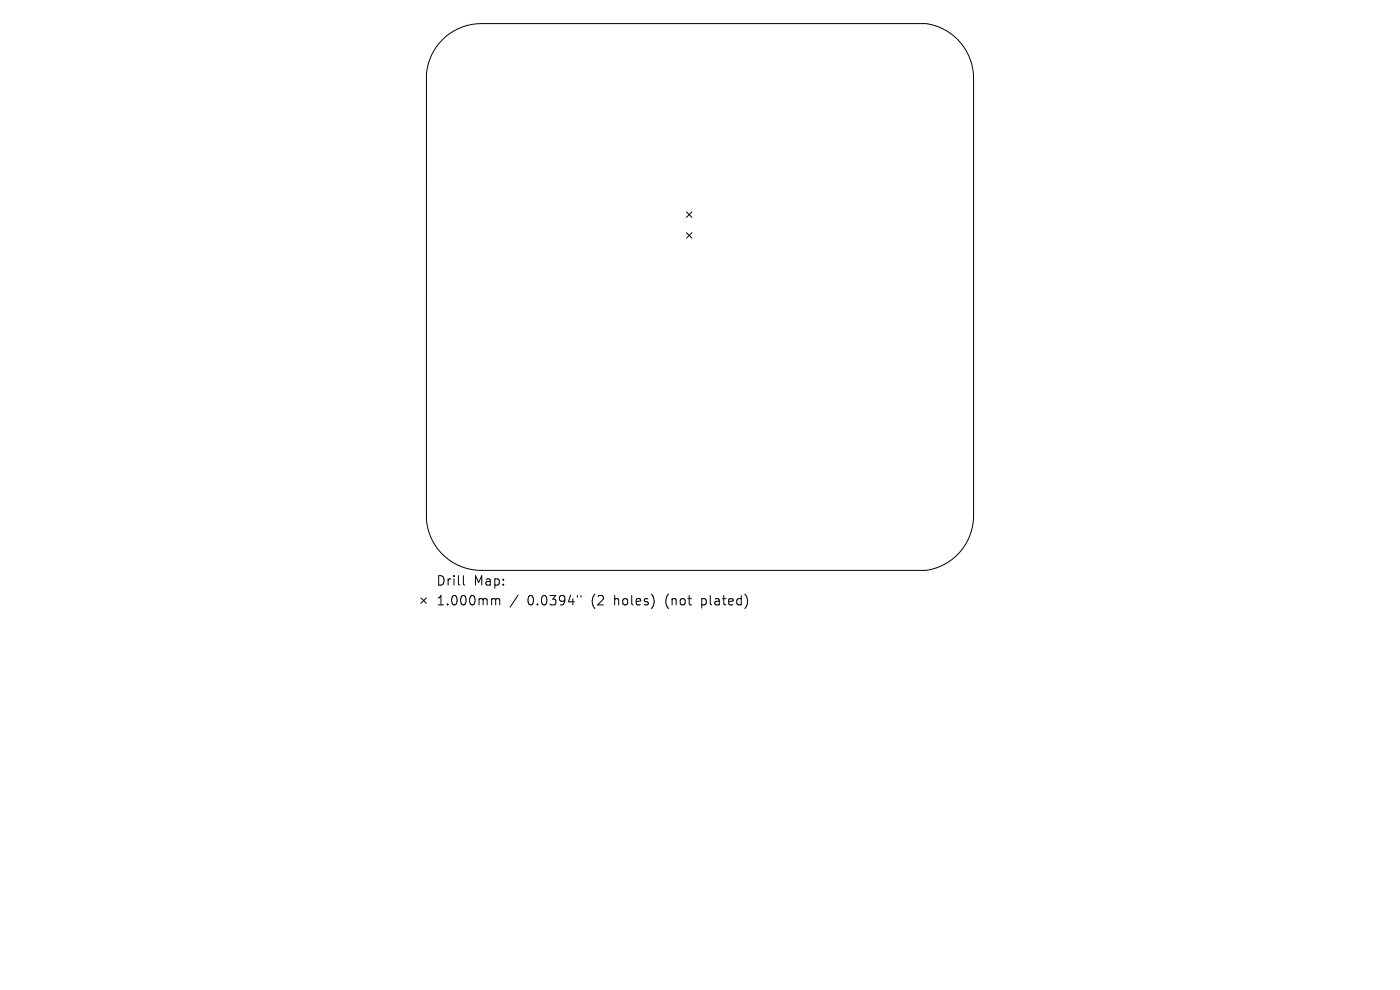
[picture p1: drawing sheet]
<svg xmlns="http://www.w3.org/2000/svg" width="297mm" height="210mm" viewBox="0 0 297 210" stroke-linecap="round" stroke-linejoin="round" font-family="sans-serif">
<defs><g id="words">
<g font-size="2.8">
<text x="92.5" y="124.5">Drill</text>
<text x="100.5" y="124.5">Map:</text>
<text x="92.5" y="128.7">1.000mm</text>
<text x="111.9" y="128.7">0.0394&quot;</text>
<text x="125.6" y="128.7">(2</text>
<text x="130.6" y="128.7">holes)</text>
<text x="141.6" y="128.7">(not</text>
<text x="149.5" y="128.7">plated)</text>
</g>
</g></defs>
<g fill="none" stroke="#000" stroke-width=".21">
<path d="M93.9 8.4a11.7 11.7 0 0 1 8.2-3.4h94.4a11.7 11.7 0 0 1 10 11.7v92.7a11.7 11.7 0 0 1-10 11.6h-94.2a11.7 11.7 0 0 1-11.8-10.9v-94.3a11.7 11.7 0 0 1 3.4-7.4zM145.6 44.9l1.2 1.2M145.6 49.4l1.2 1.1M146.8 44.9l-1.2 1.2M146.8 49.4l-1.2 1.1M89.3 126.8l1.2 1.2M90.5 126.8l-1.2 1.2M98.3 122.1v1.7l.3 .3M104.6 127l.5 .1 .1 .2M105.2 127.3l.2-.3 .5 .1 .1 1.2M105.2 127.3v1M109.9 126.2l-1.7 2.6"/>
<path d="M122.5 126.3v.4M123.3 126.3v.4"/>
</g>
<use href="#words"/>
</svg>
